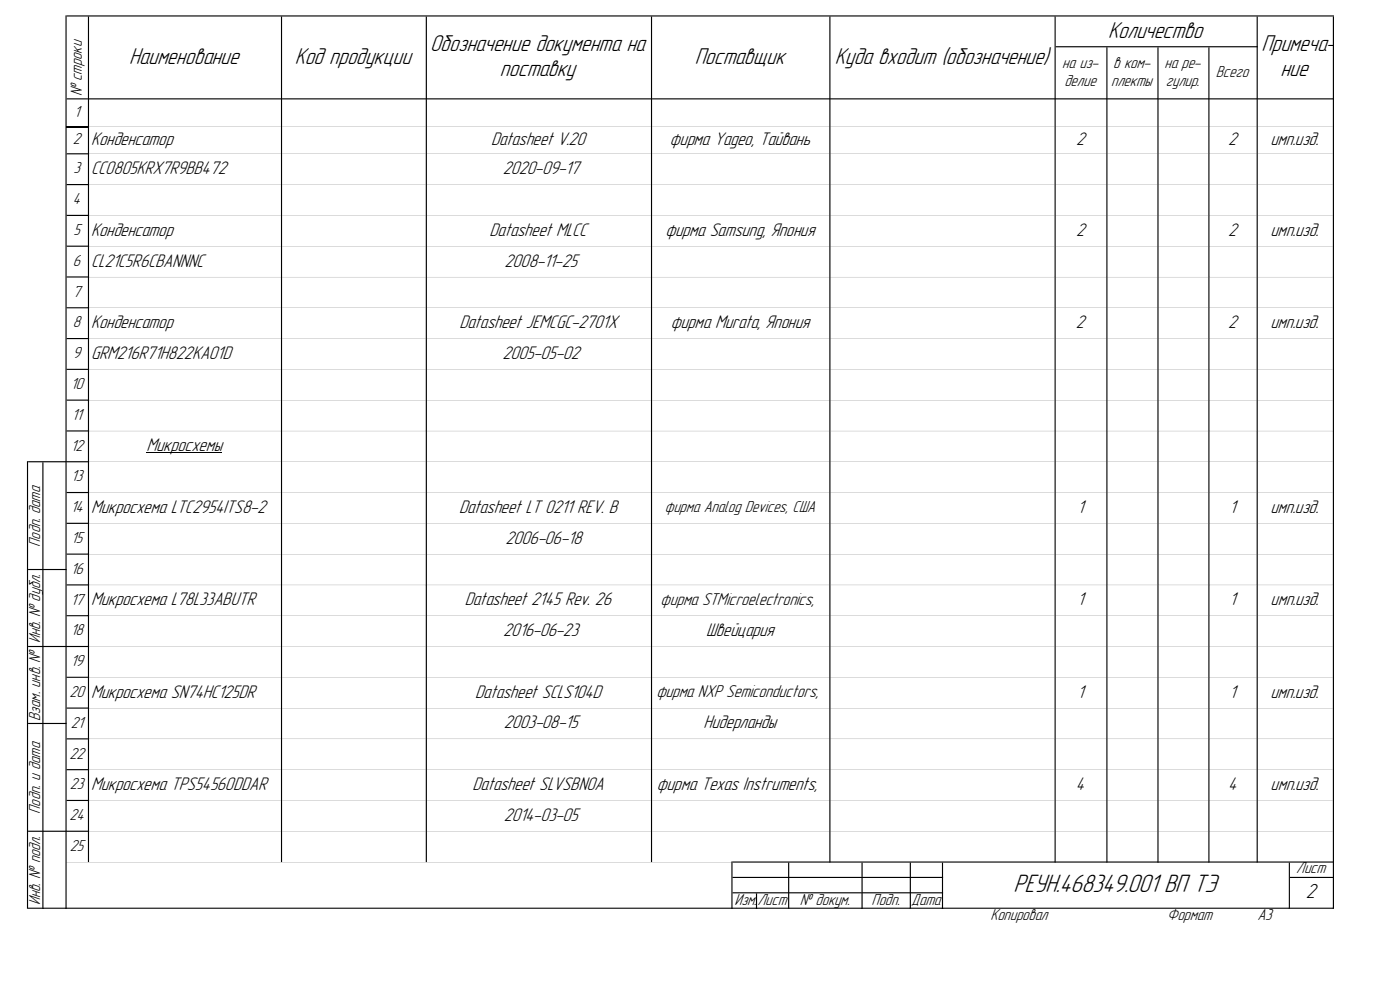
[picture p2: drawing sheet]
<svg xmlns="http://www.w3.org/2000/svg" width="420mm" height="297mm" viewBox="0 0 420 297" stroke-linecap="round" stroke-linejoin="round" font-family="sans-serif">
<defs><g id="words">
<text font-size="8" x="304" y="267.4">РЕУН.468349.001 ВП ТЭ</text>
<g font-size="7.2">
<text x="332.4" y="11.3">Количество</text>
<text x="129.1" y="15.3">Обозначение документа на</text>
<text x="378.4" y="15.3">Примеча-</text>
<text x="38.8" y="19.1">Наименование</text>
<text x="88.5" y="19.1">Код продукции</text>
<text x="150" y="22.9">поставку</text>
<text x="208.4" y="19.1">Поставщик</text>
<text x="250.4" y="19.1">Куда входит (обозначение)</text>
<text x="384.1" y="22.9">ние</text>
</g>
<text font-size="6.5" x="391.7" y="269.3">2</text>
<g font-size="5.8">
<text x="27.3" y="43.5">Конденсатор</text>
<text x="147.3" y="43.5">Datasheet V.20</text>
<text x="201" y="43.5">фирма Yageo, Тайвань</text>
<text x="322.8" y="43.5">2</text>
<text x="368.4" y="43.5">2</text>
<text x="381.2" y="43.5">имп.изд.</text>
<text x="27.3" y="52.2">CC0805KRX7R9BB472</text>
<text x="150.8" y="52.2">2020-09-17</text>
<text x="27.3" y="70.7">Конденсатор</text>
<text x="146.9" y="70.7">Datasheet MLCC</text>
<text x="199.6" y="70.7">фирма Samsung, Япония</text>
<text x="322.8" y="70.7">2</text>
<text x="368.4" y="70.7">2</text>
<text x="381.2" y="70.7">имп.изд.</text>
<text x="27.3" y="79.9">CL21C5R6CBANNNC</text>
<text x="151.4" y="79.9">2008-11-25</text>
<text x="27.3" y="98.3">Конденсатор</text>
<text x="137.8" y="98.3">Datasheet JEMCGC-2701X</text>
<text x="201.2" y="98.3">фирма Murata, Япония</text>
<text x="322.8" y="98.3">2</text>
<text x="368.4" y="98.3">2</text>
<text x="381.2" y="98.3">имп.изд.</text>
<text x="27.3" y="107.6">GRM216R71H822KA01D</text>
<text x="150.7" y="107.6">2005-05-02</text>
<text x="43.9" y="135.3">Микросхемы</text>
<text x="27.3" y="153.7">Микросхема LTC2954ITS8-2</text>
<text x="137.7" y="153.7">Datasheet LT 0211 REV. B</text>
<text x="323.2" y="153.7">1</text>
<text x="368.8" y="153.7">1</text>
<text x="381.1" y="153.7">имп.изд.</text>
<text x="151.7" y="162.9">2006-06-18</text>
<text x="27.3" y="181.4">Микросхема L78L33ABUTR</text>
<text x="139.4" y="181.4">Datasheet 2145 Rev. 26</text>
<text x="323.2" y="181.4">1</text>
<text x="368.8" y="181.4">1</text>
<text x="381.2" y="181.4">имп.изд.</text>
<text x="151" y="190.6">2016-06-23</text>
<text x="211.8" y="190.6">Швейцария</text>
<text x="27.3" y="209.1">Микросхема SN74HC125DR</text>
<text x="142.6" y="209.1">Datasheet SCLS104D</text>
<text x="323.2" y="209.1">1</text>
<text x="368.8" y="209.1">1</text>
<text x="381.2" y="209.1">имп.изд.</text>
<text x="151.1" y="218.3">2003-08-15</text>
<text x="211" y="218.3">Нидерланды</text>
<text x="27.3" y="236.8">Микросхема TPS54560DDAR</text>
<text x="141.8" y="236.8">Datasheet SLVSBN0A</text>
<text x="197.1" y="236.8">фирма Texas Instruments,</text>
<text x="322.8" y="236.8">4</text>
<text x="368.4" y="236.8">4</text>
<text x="381.2" y="236.8">имп.изд.</text>
<text x="151.1" y="246">2014-03-05</text>
</g>
<g font-size="5.4">
<text x="198.2" y="181.3">фирма STMicroelectronics,</text>
<text x="196.9" y="209">фирма NXP Semiconductors,</text>
</g>
<g font-size="5.1">
<text x="318.7" y="20.4">на из-</text>
<text x="333.9" y="20.4">в ком-</text>
<text x="349.3" y="20.4">на ре-</text>
<text x="364.8" y="23.1">Всего</text>
<text x="24.6" y="28.9" transform="rotate(-90 24.6 28.9)">№ строки</text>
<text x="319.3" y="25.8">делие</text>
<text x="333.3" y="25.8">плекты</text>
<text x="349.8" y="25.8">гулир.</text>
<text x="22.3" y="35.1">1</text>
<text x="21.9" y="43.3">2</text>
<text x="22" y="52">3</text>
<text x="21.9" y="61.2">4</text>
<text x="22" y="70.4">5</text>
<text x="21.9" y="79.7">6</text>
<text x="21.9" y="88.9">7</text>
<text x="21.9" y="98.1">8</text>
<text x="21.9" y="107.4">9</text>
<text x="21.2" y="116.6">10</text>
<text x="21.5" y="125.8">11</text>
<text x="21.2" y="135">12</text>
<text x="21.3" y="144.3">13</text>
<text x="21.2" y="153.5">14</text>
<text x="199.4" y="153.5">фирма Analog Devices, США</text>
<text x="12" y="163.8" transform="rotate(-90 12 163.8)">Подп. дата</text>
<text x="21.3" y="162.7">15</text>
<text x="21.2" y="172">16</text>
<text x="21.2" y="181.2">17</text>
<text x="21.2" y="190.4">18</text>
<text x="12" y="192.8" transform="rotate(-90 12 192.8)">Инв. № дубл.</text>
<text x="21.2" y="199.6">19</text>
<text x="20.8" y="208.9">20</text>
<text x="12" y="216" transform="rotate(-90 12 216)">Взам. инв. №</text>
<text x="21.2" y="218.1">21</text>
<text x="20.8" y="227.3">22</text>
<text x="21" y="236.6">23</text>
<text x="12" y="243.9" transform="rotate(-90 12 243.9)">Подп. и дата</text>
<text x="20.8" y="245.8">24</text>
<text x="21" y="255">25</text>
<text x="388.9" y="261.7">Лист</text>
<text x="12" y="271.3" transform="rotate(-90 12 271.3)">Инв. № подл.</text>
<text x="220.3" y="271.4">Изм.</text>
<text x="227.2" y="271.2">Лист</text>
<text x="240" y="271.2">№ докум.</text>
<text x="261.5" y="271.2">Подп.</text>
<text x="273.4" y="271.2">Дата</text>
<text x="297.1" y="275.6">Копировал</text>
<text x="350.1" y="275.6">Формат</text>
<text x="377.2" y="275.6">А3</text>
</g>
</g></defs>
<path d="M43.9 135.6h22.6" fill="none" stroke="#000" stroke-width=".3"/>
<path d="M20 37.9h6.7" fill="none" stroke="#000" stroke-width=".34"/>
<g fill="#000">
<path d="M19.6 4.6h.4v267.8h-.4zM26.4 5h.3v253.4h-.3zM84.3 5h.3v253.4h-.3zM127.7 5h.4v253.4h-.4zM195.3 5h.3v253.4h-.3zM248.8 5h.3v253.5h-.3zM316.4 5h.3v253.5h-.3zM377 5h.3v253.5h-.3zM399.8 5h.4v267.4h-.4zM331.9 14.2h.3v244.3h-.3zM347.2 14.2h.4v244.3h-.4zM362.5 14.2h.3v244.3h-.3zM8.1 138.2h.3v134.2h-.3zM12.7 138.6h.3v133.8h-.3zM219.4 258.2h.4v14.2h-.4zM236.4 258.5h.4v13.9h-.4zM258.4 258.5h.4v13.9h-.4zM272.9 258.5h.4v13.9h-.4zM282.6 258.5h.3v13.9h-.3zM386.6 258.5h.4v13.9h-.4zM226.8 267.8h.3v4.6h-.3z" fill-rule="evenodd"/>
<path d="M20 4.6h380.2v.4h-380.2zM316.7 13.8h60.6v.4h-60.6zM20 29.5h380.2v.3h-380.2zM377.3 37.9l22.5 .1zM377.3 46.1h22.5zM377.3 55.3l22.5 .1zM377.3 64.6h22.5zM377.3 73.8h22.5zM377.3 83l22.5 .1zM377.3 92.2l22.5 .1zM377.3 101.5h22.5zM377.3 110.7h22.5zM377.3 119.9l22.5 .1zM377.3 129.2h22.5zM377.3 138.4h22.5zM377.3 147.6l22.5 .1zM377.3 156.8l22.5 .1zM377.3 166.1h22.5zM8.4 170.5h11.6v.4h-11.6zM377.3 175.3h22.5zM377.3 184.5l22.5 .1zM377.3 193.8h22.5zM377.3 203h22.5zM377.3 212.2l22.5 .1zM8.4 216.7h11.6v.3h-11.6zM377.3 221.4l22.5 .1zM377.3 230.7h22.5zM377.3 239.9h22.5zM377.3 249.1l22.5 .1zM219.8 258.2h180.4v.3h-180.4zM387 262.8h13.2v.3h-13.2zM219.8 267.4h63.1v.4h-63.1zM8.4 272h391.8v.4h-391.8z" fill-rule="evenodd"/>
<path d="M26.7 37.9l57.6 .1zM84.6 37.9l43.1 .1zM128.1 37.9l67.2 .1zM195.6 37.9l53.2 .1zM249.1 37.9l67.3 .1zM316.7 37.9l15.2 .1zM332.2 37.9l15 .1zM347.6 37.9l14.9 .1zM362.8 37.9l14.2 .1zM20 45.9h6.7v.4h-6.7z" fill-rule="evenodd"/>
<path d="M26.7 46.1h57.6zM84.6 46.1h43.1zM128.1 46.1h67.2zM195.6 46.1h53.2zM249.1 46.1h67.3zM316.7 46.1h15.2zM332.2 46.1h15zM347.6 46.1h14.9zM362.8 46.1h14.2zM20 55.2h6.7v.3h-6.7z" fill-rule="evenodd"/>
<path d="M26.7 55.3l57.6 .1zM84.6 55.3l43.1 .1zM128.1 55.3l67.2 .1zM195.6 55.3l53.2 .1zM249.1 55.3l67.3 .1zM316.7 55.3l15.2 .1zM332.2 55.3l15 .1zM347.6 55.3l14.9 .1zM362.8 55.3l14.2 .1zM20 64.4h6.7v.3h-6.7z" fill-rule="evenodd"/>
<path d="M26.7 64.6h57.6zM84.6 64.6h43.1zM128.1 64.6h67.2zM195.6 64.6h53.2zM249.1 64.6h67.3zM316.7 64.6h15.2zM332.2 64.6h15zM347.6 64.6h14.9zM362.8 64.6h14.2zM20 73.6h6.7v.4h-6.7z" fill-rule="evenodd"/>
<path d="M26.7 73.8h57.6zM84.6 73.8h43.1zM128.1 73.8h67.2zM195.6 73.8h53.2zM249.1 73.8h67.3zM316.7 73.8h15.2zM332.2 73.8h15zM347.6 73.8h14.9zM362.8 73.8h14.2zM20 82.8h6.7v.4h-6.7z" fill-rule="evenodd"/>
<path d="M26.7 83l57.6 .1zM84.6 83l43.1 .1zM128.1 83l67.2 .1zM195.6 83l53.2 .1zM249.1 83l67.3 .1zM316.7 83l15.2 .1zM332.2 83l15 .1zM347.6 83l14.9 .1zM362.8 83l14.2 .1zM20 92.1h6.7v.3h-6.7z" fill-rule="evenodd"/>
<path d="M26.7 92.2l57.6 .1zM84.6 92.2l43.1 .1zM128.1 92.2l67.2 .1zM195.6 92.2l53.2 .1zM249.1 92.2l67.3 .1zM316.7 92.2l15.2 .1zM332.2 92.2l15 .1zM347.6 92.2l14.9 .1zM362.8 92.2l14.2 .1zM20 101.3h6.7v.3h-6.7z" fill-rule="evenodd"/>
<path d="M26.7 101.5h57.6zM84.6 101.5h43.1zM128.1 101.5h67.2zM195.6 101.5h53.2zM249.1 101.5h67.3zM316.7 101.5h15.2zM332.2 101.5h15zM347.6 101.5h14.9zM362.8 101.5h14.2zM20 110.5h6.7v.4h-6.7z" fill-rule="evenodd"/>
<path d="M26.7 110.7h57.6zM84.6 110.7h43.1zM128.1 110.7h67.2zM195.6 110.7h53.2zM249.1 110.7h67.3zM316.7 110.7h15.2zM332.2 110.7h15zM347.6 110.7h14.9zM362.8 110.7h14.2zM20 119.8h6.7v.3h-6.7z" fill-rule="evenodd"/>
<path d="M26.7 119.9l57.6 .1zM84.6 119.9l43.1 .1zM128.1 119.9l67.2 .1zM195.6 119.9l53.2 .1zM249.1 119.9l67.3 .1zM316.7 119.9l15.2 .1zM332.2 119.9l15 .1zM347.6 119.9l14.9 .1zM362.8 119.9l14.2 .1zM20 129h6.7v.3h-6.7z" fill-rule="evenodd"/>
<path d="M26.7 129.2h57.6zM84.6 129.2h43.1zM128.1 129.2h67.2zM195.6 129.2h53.2zM249.1 129.2h67.3zM316.7 129.2h15.2zM332.2 129.2h15zM347.6 129.2h14.9zM362.8 129.2h14.2zM8.4 138.2h18.3v.4h-18.3z" fill-rule="evenodd"/>
<path d="M26.7 138.4h57.6zM84.6 138.4h43.1zM128.1 138.4h67.2zM195.6 138.4h53.2zM249.1 138.4h67.3zM316.7 138.4h15.2zM332.2 138.4h15zM347.6 138.4h14.9zM362.8 138.4h14.2zM20 147.4h6.7v.4h-6.7z" fill-rule="evenodd"/>
<path d="M26.7 147.6l57.6 .1zM84.6 147.6l43.1 .1zM128.1 147.6l67.2 .1zM195.6 147.6l53.2 .1zM249.1 147.6l67.3 .1zM316.7 147.6l15.2 .1zM332.2 147.6l15 .1zM347.6 147.6l14.9 .1zM362.8 147.6l14.2 .1zM20 156.7h6.7v.3h-6.7z" fill-rule="evenodd"/>
<path d="M26.7 156.8l57.6 .1zM84.6 156.8l43.1 .1zM128.1 156.8l67.2 .1zM195.6 156.8l53.2 .1zM249.1 156.8l67.3 .1zM316.7 156.8l15.2 .1zM332.2 156.8l15 .1zM347.6 156.8l14.9 .1zM362.8 156.8l14.2 .1zM20 165.9h6.7v.3h-6.7z" fill-rule="evenodd"/>
<path d="M26.7 166.1h57.6zM84.6 166.1h43.1zM128.1 166.1h67.2zM195.6 166.1h53.2zM249.1 166.1h67.3zM316.7 166.1h15.2zM332.2 166.1h15zM347.6 166.1h14.9zM362.8 166.1h14.2zM20 175.1h6.7v.4h-6.7z" fill-rule="evenodd"/>
<path d="M26.7 175.3h57.6zM84.6 175.3h43.1zM128.1 175.3h67.2zM195.6 175.3h53.2zM249.1 175.3h67.3zM316.7 175.3h15.2zM332.2 175.3h15zM347.6 175.3h14.9zM362.8 175.3h14.2zM20 184.4h6.7v.3h-6.7z" fill-rule="evenodd"/>
<path d="M26.7 184.5l57.6 .1zM84.6 184.5l43.1 .1zM128.1 184.5l67.2 .1zM195.6 184.5l53.2 .1zM249.1 184.5l67.3 .1zM316.7 184.5l15.2 .1zM332.2 184.5l15 .1zM347.6 184.5l14.9 .1zM362.8 184.5l14.2 .1zM8.4 193.6h18.3v.3h-18.3z" fill-rule="evenodd"/>
<path d="M26.7 193.8h57.6zM84.6 193.8h43.1zM128.1 193.8h67.2zM195.6 193.8h53.2zM249.1 193.8h67.3zM316.7 193.8h15.2zM332.2 193.8h15zM347.6 193.8h14.9zM362.8 193.8h14.2zM20 202.8h6.7v.4h-6.7z" fill-rule="evenodd"/>
<path d="M26.7 203h57.6zM84.6 203h43.1zM128.1 203h67.2zM195.6 203h53.2zM249.1 203h67.3zM316.7 203h15.2zM332.2 203h15zM347.6 203h14.9zM362.8 203h14.2zM20 212h6.7v.4h-6.7z" fill-rule="evenodd"/>
<path d="M26.7 212.2l57.6 .1zM84.6 212.2l43.1 .1zM128.1 212.2l67.2 .1zM195.6 212.2l53.2 .1zM249.1 212.2l67.3 .1zM316.7 212.2l15.2 .1zM332.2 212.2l15 .1zM347.6 212.2l14.9 .1zM362.8 212.2l14.2 .1zM20 221.3h6.7v.3h-6.7z" fill-rule="evenodd"/>
<path d="M26.7 221.4l57.6 .1zM84.6 221.4l43.1 .1zM128.1 221.4l67.2 .1zM195.6 221.4l53.2 .1zM249.1 221.4l67.3 .1zM316.7 221.4l15.2 .1zM332.2 221.4l15 .1zM347.6 221.4l14.9 .1zM362.8 221.4l14.2 .1zM20 230.5h6.7v.3h-6.7z" fill-rule="evenodd"/>
<path d="M26.7 230.7h57.6zM84.6 230.7h43.1zM128.1 230.7h67.2zM195.6 230.7h53.2zM249.1 230.7h67.3zM316.7 230.7h15.2zM332.2 230.7h15zM347.6 230.7h14.9zM362.8 230.7h14.2zM20 239.7h6.7v.4h-6.7z" fill-rule="evenodd"/>
<path d="M26.7 239.9h57.6zM84.6 239.9h43.1zM128.1 239.9h67.2zM195.6 239.9h53.2zM249.1 239.9h67.3zM316.7 239.9h15.2zM332.2 239.9h15zM347.6 239.9h14.9zM362.8 239.9h14.2zM8.4 249h18.3v.3h-18.3z" fill-rule="evenodd"/>
<path d="M26.7 249.1l57.6 .1zM84.6 249.1l43.1 .1zM128.1 249.1l67.2 .1zM195.6 249.1l53.2 .1zM249.1 249.1l67.3 .1zM316.7 249.1l15.2 .1zM332.2 249.1l15 .1zM347.6 249.1l14.9 .1zM362.8 249.1l14.2 .1zM20 258.4h6.4zM26.7 258.4h57.6zM84.6 258.4h43.1zM128.1 258.4h67.2zM195.6 258.4h23.8zM219.8 262.8h63.1v.3h-63.1z" fill-rule="evenodd"/>
</g>
<use href="#words"/>
</svg>
